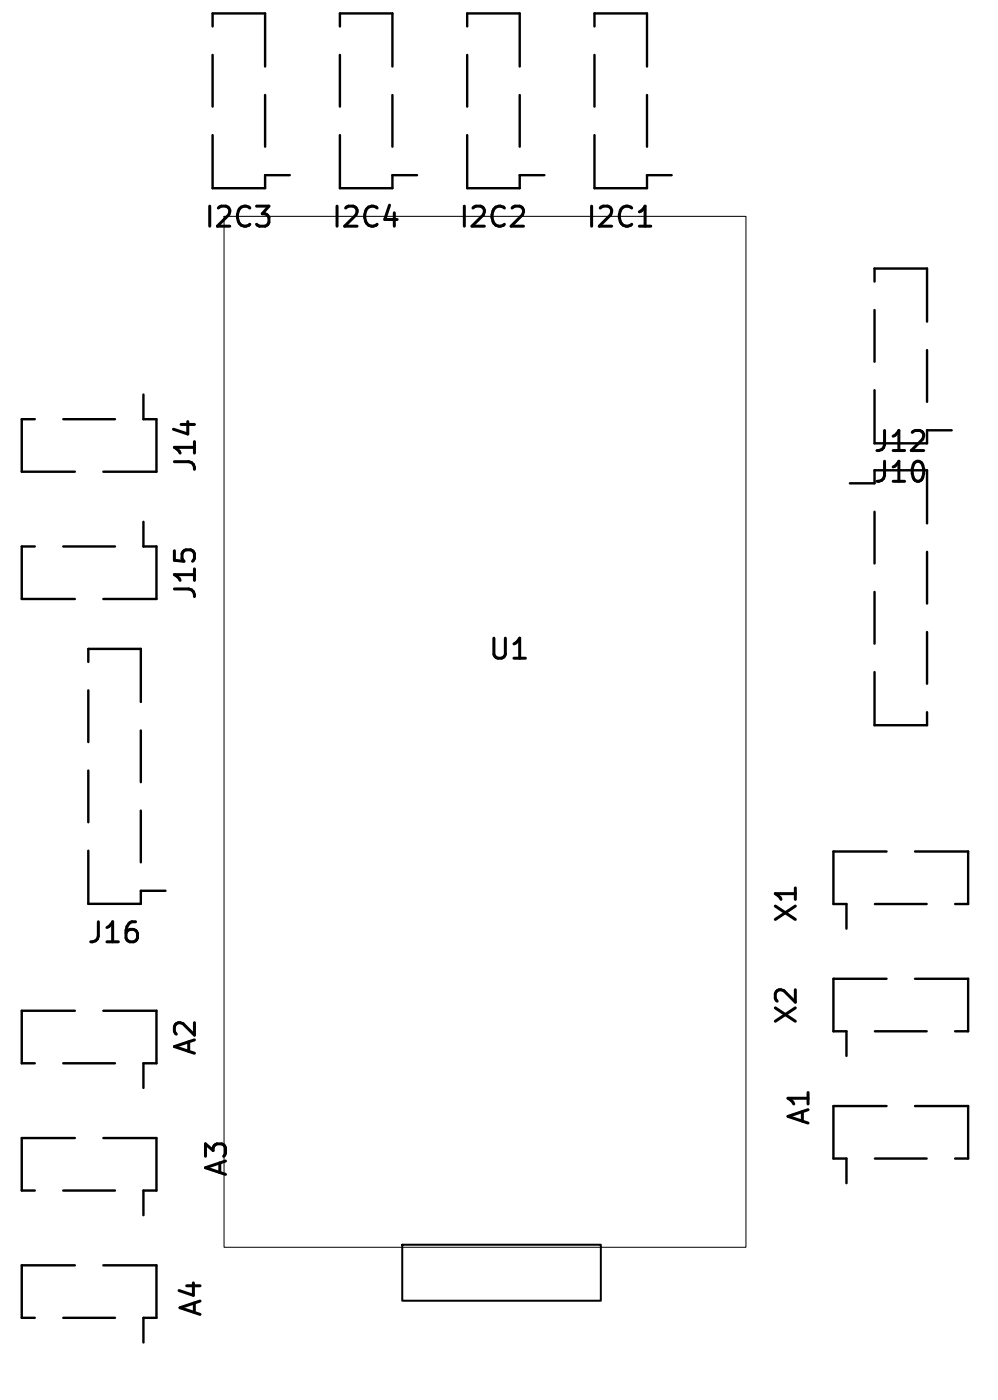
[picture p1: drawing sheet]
<svg xmlns="http://www.w3.org/2000/svg" width="50mm" height="70mm" viewBox="0 0 50 70" stroke-linecap="round" stroke-linejoin="round" font-family="sans-serif">
<defs><g id="words">
<g font-size="1.4">
<text x="10.1" y="11.6">I2C3</text>
<text x="16.4" y="11.6">I2C4</text>
<text x="22.8" y="11.6">I2C2</text>
<text x="29.1" y="11.6">I2C1</text>
<text x="10" y="23.7" transform="rotate(-90 10 23.7)">J14</text>
<text x="43.5" y="22.7">J12</text>
<text x="43.5" y="24.3">J10</text>
<text x="10" y="30" transform="rotate(-90 10 30)">J15</text>
<text x="24.3" y="33.1">U1</text>
<text x="4.3" y="47.3">J16</text>
<text x="39.9" y="46.1" transform="rotate(-90 39.9 46.1)">X1</text>
<text x="10" y="52.8" transform="rotate(-90 10 52.8)">A2</text>
<text x="39.9" y="51.2" transform="rotate(-90 39.9 51.2)">X2</text>
<text x="11.5" y="58.8" transform="rotate(-90 11.5 58.8)">A3</text>
<text x="40.6" y="56.3" transform="rotate(-90 40.6 56.3)">A1</text>
<text x="10.3" y="65.8" transform="rotate(-90 10.3 65.8)">A4</text>
</g>
</g></defs>
<path d="M31.9 11.3h.6" fill="none" stroke="#000" stroke-width=".15"/>
<g fill="none" stroke="#000" stroke-width=".12">
<path d="M7.2 19.7v1.2h.6v2.6h-2.6M10.6 1.3v-.6h2.6v2.6M10.6 2.7v2.6M10.6 6.7v2.7h2.6v-.7h1.3M13.2 4.7v2.6M17 1.3v-.6h2.6v2.6M17 6.7v2.7h2.6v-.7h1.2M17 2.7v2.6M19.6 4.7v2.6M23.3 1.3v-.6h2.6v2.6M23.3 6.7v2.7h2.6v-.7h1.3M23.3 2.7v2.6"/>
<path d="M25.9 4.7v2.6M29.7 1.3v-.6h2.6v2.6M29.7 6.7v2.7h2.6v-.7h1.2M29.7 2.7v2.6M32.3 4.7v2.6M43.6 14v-.6h2.6v2.6M43.6 15.5v2.5M43.6 19.5v2.6h2.6v-.6h1.3M46.2 17.5v2.5M1.7 20.9h-.6v2.6h2.6M1.7 27.3h-.6v2.6h2.6M3.2 27.3h2.5"/>
<path d="M3.2 20.9h2.5M4.4 33v-.6h2.6v2.6M4.4 34.4v2.6M4.4 38.4v2.6M7 36.4v2.6M7.2 26v1.3h.6v2.6h-2.6M42.4 24.1h1.2M43.6 23.5h2.6v2.6M43.6 25.5v2.6M43.6 29.5v2.6M43.6 33.5v2.7h2.6v-.7M46.2 27.5v2.6"/>
<path d="M46.2 31.5v2.6M3.2 59.4h2.5M3.2 53.1h2.5M3.7 50.4h-2.6v2.7h.6M3.7 56.8h-2.6v2.6h.6M4.4 42.4v2.7h2.6v-.7h1.3M5.2 50.4h2.6v2.7h-.6v1.2M5.2 56.8h2.6v2.6h-.6v1.2M7 40.4v2.6M43.6 45.1h2.6M43.6 57.8h2.6M43.6 51.5h2.6"/>
<path d="M44.2 42.5h-2.6v2.6h.6v1.2M44.2 48.8h-2.6v2.7h.6v1.2M44.2 55.2h-2.6v2.6h.6v1.2M45.6 42.5h2.7v2.6h-.7M45.6 55.2h2.7v2.6h-.7M45.6 48.8h2.7v2.7h-.7M3.2 65.8h2.5M3.7 63.1h-2.6v2.7h.6M5.2 63.1h2.6v2.7h-.6v1.2"/>
</g>
<path d="M11.2 10.8h26v51.4h-26z" fill="none" stroke="#000" stroke-width=".05"/>
<path d="M20.1 62.1h9.9v2.8h-9.9z" fill="none" stroke="#000" stroke-width=".1"/>
<use href="#words"/>
</svg>
